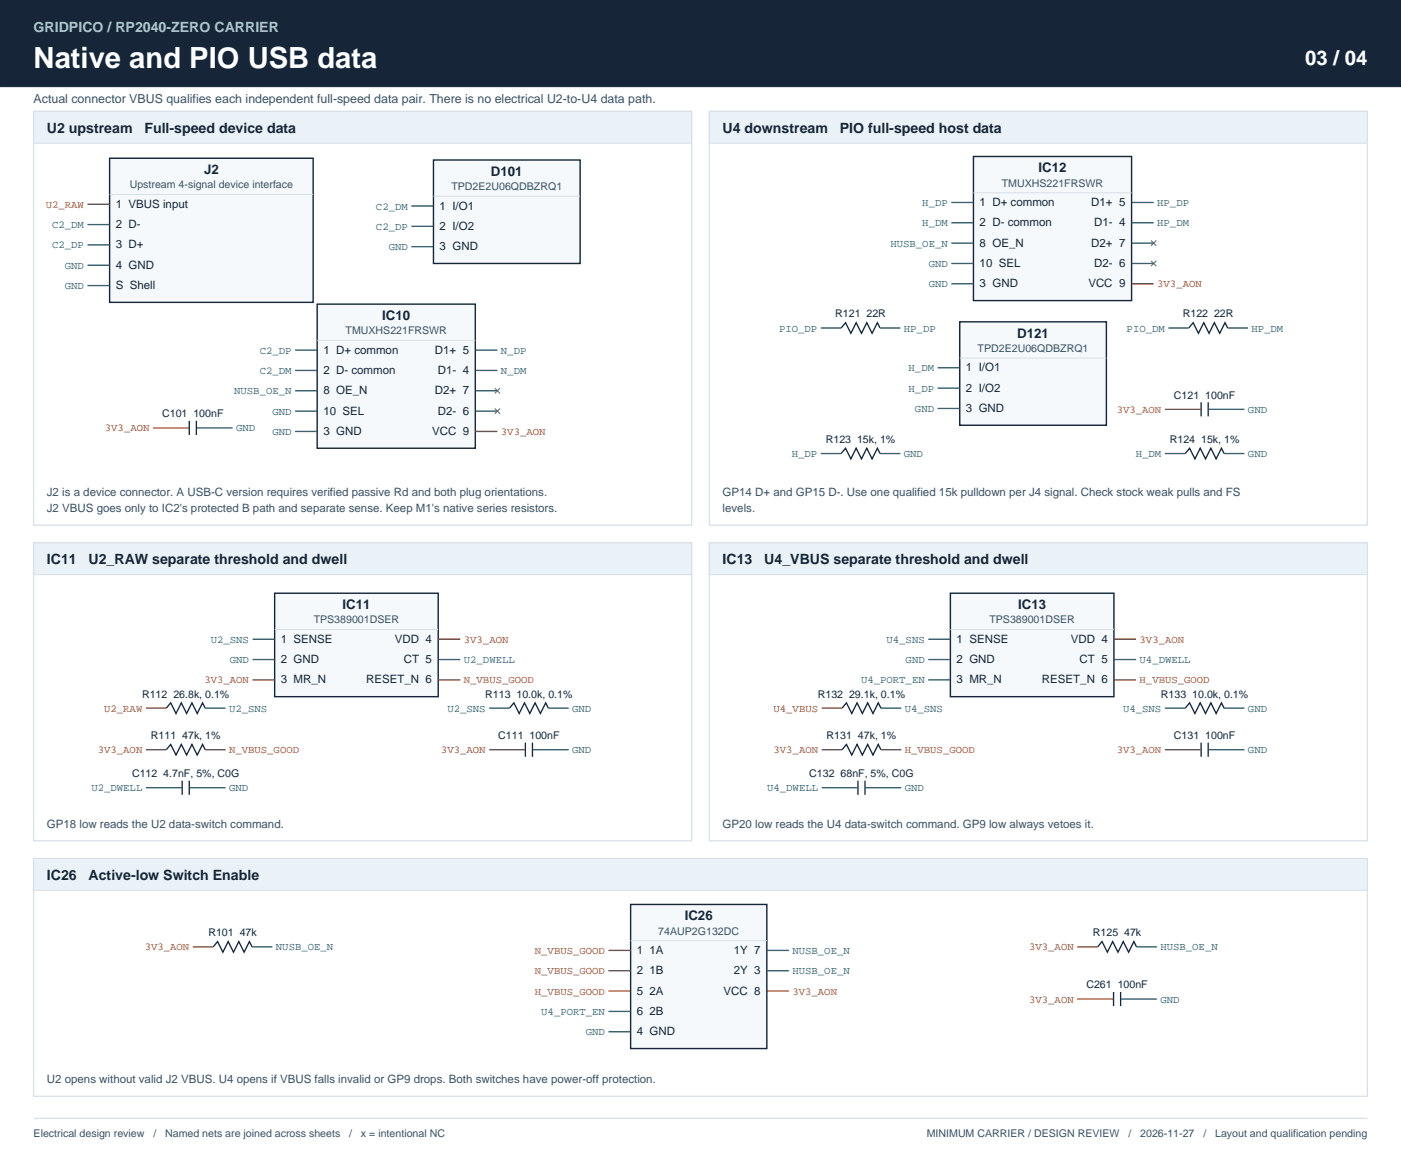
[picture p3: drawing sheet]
<svg xmlns="http://www.w3.org/2000/svg" width="363mm" height="299mm" viewBox="0 0 363 299" stroke-linecap="round" stroke-linejoin="round" font-family="sans-serif">
<defs><g id="words">
<text font-size="7.6" fill="#fff" x="8.7" y="17.7">Native and PIO USB data</text>
<text font-size="5.3" fill="#fff" x="338.4" y="17">03 / 04</text>
<text font-size="3.7" fill="#a7cbd1" x="8.7" y="8.3">GRIDPICO / RP2040-ZERO CARRIER</text>
<g font-size="3.7" fill="#162638">
<text x="12.2" y="34.4">U2 upstream</text>
<text x="37.4" y="34.4">Full-speed device data</text>
<text x="187.3" y="34.4">U4 downstream</text>
<text x="217.7" y="34.4">PIO full-speed host data</text>
<text x="12.2" y="146.3">IC11</text>
<text x="23" y="146.3">U2_RAW separate threshold and dwell</text>
<text x="187.3" y="146.3">IC13</text>
<text x="198.2" y="146.3">U4_VBUS separate threshold and dwell</text>
<text x="12.2" y="228.2">IC26</text>
<text x="23" y="228.2">Active-low Switch Enable</text>
</g>
<g font-size="3.4" fill="#162638">
<text x="52.9" y="45.2">J2</text>
<text x="127.3" y="45.6">D101</text>
<text x="269.2" y="44.7">IC12</text>
<text x="99.1" y="83">IC10</text>
<text x="263.7" y="87.6">D121</text>
<text x="88.8" y="158">IC11</text>
<text x="264" y="158">IC13</text>
<text x="177.5" y="238.7">IC26</text>
</g>
<text font-size="3.2" fill="#385066" x="8.7" y="26.6">Actual connector VBUS qualifies each independent full-speed data pair. There is no electrical U2-to-U4 data path.</text>
<g font-size="3" fill="#162638">
<text x="30" y="53.9">1 VBUS input</text>
<text x="254" y="53.4">1 D+ common</text>
<text x="282.9" y="53.4">D1+ 5</text>
<text x="30" y="59.2">2 D-</text>
<text x="114" y="54.3">1 I/O1</text>
<text x="114" y="59.6">2 I/O2</text>
<text x="254" y="58.7">2 D- common</text>
<text x="283.6" y="58.7">D1- 4</text>
<text x="30" y="64.4">3 D+</text>
<text x="114" y="64.9">3 GND</text>
<text x="254" y="64">8 OE_N</text>
<text x="282.9" y="64">D2+ 7</text>
<text x="30" y="69.7">4 GND</text>
<text x="254" y="69.3">10 SEL</text>
<text x="283.6" y="69.3">D2- 6</text>
<text x="30" y="75">S Shell</text>
<text x="254" y="74.5">3 GND</text>
<text x="282.2" y="74.5">VCC 9</text>
<text x="83.8" y="91.7">1 D+ common</text>
<text x="112.8" y="91.7">D1+ 5</text>
<text x="83.8" y="97">2 D- common</text>
<text x="113.5" y="97">D1- 4</text>
<text x="250.4" y="96.3">1 I/O1</text>
<text x="250.4" y="101.6">2 I/O2</text>
<text x="83.8" y="102.3">8 OE_N</text>
<text x="83.8" y="107.5">10 SEL</text>
<text x="112.8" y="102.3">D2+ 7</text>
<text x="113.5" y="107.5">D2- 6</text>
<text x="250.4" y="106.9">3 GND</text>
<text x="83.8" y="112.8">3 GND</text>
<text x="112" y="112.8">VCC 9</text>
<text x="72.8" y="166.7">1 SENSE</text>
<text x="102.4" y="166.7">VDD 4</text>
<text x="248" y="166.7">1 SENSE</text>
<text x="277.6" y="166.7">VDD 4</text>
<text x="72.8" y="172">2 GND</text>
<text x="104.7" y="172">CT 5</text>
<text x="248" y="172">2 GND</text>
<text x="279.9" y="172">CT 5</text>
<text x="72.8" y="177.3">3 MR_N</text>
<text x="94.9" y="177.3">RESET_N 6</text>
<text x="248" y="177.3">3 MR_N</text>
<text x="270.1" y="177.3">RESET_N 6</text>
<text x="165.1" y="247.4">1 1A</text>
<text x="190.2" y="247.4">1Y 7</text>
<text x="165.1" y="252.7">2 1B</text>
<text x="165.1" y="258">5 2A</text>
<text x="187.6" y="258">VCC 8</text>
<text x="190.2" y="252.7">2Y 3</text>
<text x="165.1" y="263.2">6 2B</text>
<text x="165.1" y="268.5">4 GND</text>
</g>
<g font-size="3" fill="#385066">
<text x="12.2" y="128.6">J2 is a device connector. A USB-C version requires verified passive Rd and both plug orientations.</text>
<text x="187.3" y="128.6">GP14 D+ and GP15 D-. Use one qualified 15k pulldown per J4 signal. Check stock weak pulls and FS</text>
<text x="12.2" y="132.8">J2 VBUS goes only to IC2's protected B path and separate sense. Keep M1's native series resistors.</text>
<text x="187.3" y="132.8">levels.</text>
<text x="12.2" y="214.6">GP18 low reads the U2 data-switch command.</text>
<text x="187.3" y="214.6">GP20 low reads the U4 data-switch command. GP9 low always vetoes it.</text>
<text x="12.2" y="280.9">U2 opens without valid J2 VBUS. U4 opens if VBUS falls invalid or GP9 drops. Both switches have power-off protection.</text>
</g>
<g font-size="2.8" fill="#9e3d14">
<text x="11.9" y="53.9">U2_RAW</text>
<text x="300" y="74.5">3V3_AON</text>
<text x="289.5" y="107.1">3V3_AON</text>
<text x="27.2" y="111.9">3V3_AON</text>
<text x="129.9" y="112.8">3V3_AON</text>
<text x="120.3" y="166.7">3V3_AON</text>
<text x="295.5" y="166.7">3V3_AON</text>
<text x="53" y="177.3">3V3_AON</text>
<text x="120.3" y="177.3">N_VBUS_GOOD</text>
<text x="295.5" y="177.3">H_VBUS_GOOD</text>
<text x="27" y="184.6">U2_RAW</text>
<text x="200.6" y="184.6">U4_VBUS</text>
<text x="25.4" y="195.4">3V3_AON</text>
<text x="59.4" y="195.4">N_VBUS_GOOD</text>
<text x="114.3" y="195.4">3V3_AON</text>
<text x="200.6" y="195.4">3V3_AON</text>
<text x="234.6" y="195.4">H_VBUS_GOOD</text>
<text x="289.5" y="195.4">3V3_AON</text>
<text x="37.5" y="246.5">3V3_AON</text>
<text x="138.7" y="247.4">N_VBUS_GOOD</text>
<text x="266.8" y="246.5">3V3_AON</text>
<text x="138.7" y="252.7">N_VBUS_GOOD</text>
<text x="138.7" y="258">H_VBUS_GOOD</text>
<text x="205.5" y="258">3V3_AON</text>
<text x="266.8" y="260">3V3_AON</text>
</g>
<g font-size="2.8" fill="#385066">
<text x="33.6" y="48.8">Upstream 4-signal device interface</text>
<text x="117" y="49.3">TPD2E2U06QDBZRQ1</text>
<text x="259.7" y="48.4">TMUXHS221FRSWR</text>
<text x="89.6" y="86.7">TMUXHS221FRSWR</text>
<text x="253.5" y="91.3">TPD2E2U06QDBZRQ1</text>
<text x="81.3" y="161.7">TPS389001DSER</text>
<text x="256.5" y="161.7">TPS389001DSER</text>
<text x="170.7" y="242.4">74AUP2G132DC</text>
<text x="8.7" y="294.9">Electrical design review</text>
<text x="39.8" y="294.9">/</text>
<text x="42.8" y="294.9">Named nets are joined across sheets</text>
<text x="90.5" y="294.9">/</text>
<text x="93.6" y="294.9">x = intentional NC</text>
<text x="240.3" y="294.9">MINIMUM CARRIER / DESIGN REVIEW</text>
<text x="292.6" y="294.9">/</text>
<text x="295.6" y="294.9">2026-11-27</text>
<text x="312" y="294.9">/</text>
<text x="315" y="294.9">Layout and qualification pending</text>
</g>
<g font-size="2.8" fill="#225e67">
<text x="239.1" y="53.4">H_DP</text>
<text x="300" y="53.4">HP_DP</text>
<text x="13.5" y="59.2">C2_DM</text>
<text x="97.5" y="54.3">C2_DM</text>
<text x="97.5" y="59.6">C2_DP</text>
<text x="239.1" y="58.7">H_DM</text>
<text x="300" y="58.7">HP_DM</text>
<text x="13.5" y="64.4">C2_DP</text>
<text x="100.8" y="64.9">GND</text>
<text x="230.9" y="64">HUSB_OE_N</text>
<text x="16.8" y="69.7">GND</text>
<text x="240.8" y="69.3">GND</text>
<text x="16.8" y="75">GND</text>
<text x="240.8" y="74.5">GND</text>
<text x="202" y="86">PIO_DP</text>
<text x="234.4" y="86">HP_DP</text>
<text x="292.1" y="86">PIO_DM</text>
<text x="324.5" y="86">HP_DM</text>
<text x="67.3" y="91.7">C2_DP</text>
<text x="129.9" y="91.7">N_DP</text>
<text x="67.3" y="97">C2_DM</text>
<text x="129.9" y="97">N_DM</text>
<text x="235.6" y="96.3">H_DM</text>
<text x="235.6" y="101.6">H_DP</text>
<text x="60.7" y="102.3">NUSB_OE_N</text>
<text x="70.6" y="107.5">GND</text>
<text x="237.2" y="106.9">GND</text>
<text x="323.6" y="107.1">GND</text>
<text x="61.2" y="111.9">GND</text>
<text x="70.6" y="112.8">GND</text>
<text x="205.3" y="118.6">H_DP</text>
<text x="234.4" y="118.6">GND</text>
<text x="294.5" y="118.6">H_DM</text>
<text x="323.6" y="118.6">GND</text>
<text x="54.7" y="166.7">U2_SNS</text>
<text x="229.8" y="166.7">U4_SNS</text>
<text x="59.6" y="172">GND</text>
<text x="120.3" y="172">U2_DWELL</text>
<text x="234.8" y="172">GND</text>
<text x="295.5" y="172">U4_DWELL</text>
<text x="223.2" y="177.3">U4_PORT_EN</text>
<text x="59.4" y="184.6">U2_SNS</text>
<text x="116" y="184.6">U2_SNS</text>
<text x="148.4" y="184.6">GND</text>
<text x="234.6" y="184.6">U4_SNS</text>
<text x="291.2" y="184.6">U4_SNS</text>
<text x="323.6" y="184.6">GND</text>
<text x="148.4" y="195.4">GND</text>
<text x="323.6" y="195.4">GND</text>
<text x="23.7" y="205.2">U2_DWELL</text>
<text x="59.4" y="205.2">GND</text>
<text x="198.9" y="205.2">U4_DWELL</text>
<text x="234.6" y="205.2">GND</text>
<text x="71.5" y="246.5">NUSB_OE_N</text>
<text x="205.5" y="247.4">NUSB_OE_N</text>
<text x="300.8" y="246.5">HUSB_OE_N</text>
<text x="205.5" y="252.7">HUSB_OE_N</text>
<text x="140.3" y="263.2">U4_PORT_EN</text>
<text x="300.8" y="260">GND</text>
<text x="151.9" y="268.5">GND</text>
</g>
<g font-size="2.8" fill="#162638">
<text x="216.5" y="82.3">R121 22R</text>
<text x="306.7" y="82.3">R122 22R</text>
<text x="304.4" y="103.4">C121 100nF</text>
<text x="42" y="108.2">C101 100nF</text>
<text x="214.1" y="114.9">R123 15k, 1%</text>
<text x="303.3" y="114.9">R124 15k, 1%</text>
<text x="36.8" y="180.9">R112 26.8k, 0.1%</text>
<text x="125.8" y="180.9">R113 10.0k, 0.1%</text>
<text x="212" y="180.9">R132 29.1k, 0.1%</text>
<text x="301" y="180.9">R133 10.0k, 0.1%</text>
<text x="39.1" y="191.7">R111 47k, 1%</text>
<text x="129.2" y="191.7">C111 100nF</text>
<text x="214.3" y="191.7">R131 47k, 1%</text>
<text x="304.4" y="191.7">C131 100nF</text>
<text x="34.2" y="201.6">C112 4.7nF, 5%, C0G</text>
<text x="209.8" y="201.6">C132 68nF, 5%, C0G</text>
<text x="54" y="242.8">R101 47k</text>
<text x="283.3" y="242.8">R125 47k</text>
<text x="281.7" y="256.4">C261 100nF</text>
</g>
</g></defs>
<path d="M0 0h363.2v298.8h-363.2z" fill="#fff" stroke="#fff" stroke-width=".26"/>
<path d="M0 0h363.2v22.5h-363.2z" fill="#162638" stroke="#162638" stroke-width=".26"/>
<path d="M8.7 28.9h170.6v107.3h-170.6z" fill="#fff" stroke="#d6e0e9" stroke-width=".32"/>
<path d="M8.7 28.9h170.6v8.2h-170.6z" fill="#eaf1f7" stroke="#d6e0e9" stroke-width=".26"/>
<path d="M28.4 41h52.8v37.4h-52.8z" fill="#f5f9fc" stroke="#162638" stroke-width=".37"/>
<path d="M28.4 50.4h52.8" fill="none" stroke="#d6e0e9" stroke-width=".26"/>
<path d="M22.7 53h5.7" fill="none" stroke="#9e3d14" stroke-width=".34"/>
<path d="M22.7 58.2h5.7M22.7 63.5h5.7M22.7 68.8h5.7M22.7 74.1h5.7" fill="none" stroke="#225e67" stroke-width=".34"/>
<path d="M82.2 78.9h41v37.4h-41z" fill="#f5f9fc" stroke="#162638" stroke-width=".37"/>
<path d="M82.2 88.3h41" fill="none" stroke="#d6e0e9" stroke-width=".26"/>
<path d="M76.5 90.8h5.7M76.5 96.1h5.7M123.2 90.8h5.8M123.2 96.1h5.8M50.9 111h9.4M76.5 101.4h5.7M76.5 106.6h5.7M76.5 111.9h5.7M123.2 101.4h5.8M123.2 106.6h5.8" fill="none" stroke="#225e67" stroke-width=".34"/>
<path d="M128.3 100.7l1.3 1.3M128.3 105.9l1.3 1.4M129.6 100.7l-1.3 1.3M129.6 105.9l-1.3 1.4" fill="none" stroke="#5a6570" stroke-width=".26"/>
<path d="M39.7 111h9.4M123.2 111.9h5.8" fill="none" stroke="#9e3d14" stroke-width=".34"/>
<path d="M49.1 109.1v3.7M50.9 109.1v3.7" fill="none" stroke="#162638" stroke-width=".34"/>
<path d="M112.4 41.5h38v26.8h-38z" fill="#f5f9fc" stroke="#162638" stroke-width=".37"/>
<path d="M112.4 50.9h38" fill="none" stroke="#d6e0e9" stroke-width=".26"/>
<path d="M106.6 53.4h5.8M106.6 58.7h5.8M106.6 64h5.8" fill="none" stroke="#225e67" stroke-width=".34"/>
<path d="M183.9 28.9h170.6v107.3h-170.6z" fill="#fff" stroke="#d6e0e9" stroke-width=".32"/>
<path d="M183.9 28.9h170.6v8.2h-170.6z" fill="#eaf1f7" stroke="#d6e0e9" stroke-width=".26"/>
<path d="M252.4 40.6h41v37.4h-41z" fill="#f5f9fc" stroke="#162638" stroke-width=".37"/>
<path d="M252.4 50h41" fill="none" stroke="#d6e0e9" stroke-width=".26"/>
<path d="M246.6 52.5h5.8M246.6 57.8h5.8M293.4 52.5h5.7M293.4 57.8h5.7M246.6 63.1h5.8M246.6 68.3h5.8M246.6 73.6h5.8M293.4 63.1h5.7M293.4 68.3h5.7" fill="none" stroke="#225e67" stroke-width=".34"/>
<path d="M298.4 62.4l1.4 1.3M298.4 67.6l1.4 1.4M299.8 62.4l-1.4 1.3M299.8 67.6l-1.4 1.4" fill="none" stroke="#5a6570" stroke-width=".26"/>
<path d="M293.4 73.6h5.7" fill="none" stroke="#9e3d14" stroke-width=".34"/>
<path d="M248.8 83.5h38v26.8h-38z" fill="#f5f9fc" stroke="#162638" stroke-width=".37"/>
<path d="M248.8 92.9h38" fill="none" stroke="#d6e0e9" stroke-width=".26"/>
<path d="M212.8 85.1h5.3M228.2 85.1h5.2M243.1 95.4h5.7M302.9 85.1h5.3M318.3 85.1h5.3M212.8 117.6h5.3M228.2 117.6h5.2M243.1 100.7h5.7M243.1 105.9h5.7M302 117.6h5.3M313.2 106.2h9.4M317.4 117.6h5.2" fill="none" stroke="#225e67" stroke-width=".34"/>
<path d="M218.1 85.1l1.1-1.4 1.4 2.7 1.4-2.7 1.3 2.7 1.4-2.7 1.4 2.7 1.4-2.7 .7 1.4M308.2 85.1l1.1-1.4 1.4 2.7 1.4-2.7 1.4 2.7 1.3-2.7 1.4 2.7 1.4-2.7 .7 1.4M218.1 117.6l1.1-1.3 1.4 2.7 1.4-2.7 1.3 2.7 1.4-2.7 1.4 2.7 1.4-2.7 .7 1.3M307.3 117.6l1.1-1.3 1.4 2.7 1.4-2.7 1.3 2.7 1.4-2.7 1.4 2.7 1.4-2.7 .7 1.3M311.4 104.3v3.7M313.2 104.3v3.7" fill="none" stroke="#162638" stroke-width=".34"/>
<path d="M302 106.2h9.4" fill="none" stroke="#9e3d14" stroke-width=".34"/>
<path d="M8.7 140.8h170.6v77.3h-170.6z" fill="#fff" stroke="#d6e0e9" stroke-width=".32"/>
<path d="M8.7 140.8h170.6v8.2h-170.6z" fill="#eaf1f7" stroke="#d6e0e9" stroke-width=".26"/>
<path d="M71.2 153.9h42.4v26.8h-42.4z" fill="#f5f9fc" stroke="#162638" stroke-width=".37"/>
<path d="M71.2 163.3h42.4" fill="none" stroke="#d6e0e9" stroke-width=".26"/>
<path d="M65.5 165.8h5.7M65.5 171.1h5.7M113.6 171.1h5.7M53.2 183.7h5.3M126.8 183.7h5.3M138 194.5h9.4M142.2 183.7h5.2M37.8 204.3h9.4M49.1 204.3h9.4" fill="none" stroke="#225e67" stroke-width=".34"/>
<path d="M65.5 176.3h5.7M113.6 176.3h5.7M113.6 165.8h5.7M37.8 183.7h5.3M37.8 194.5h5.3M53.2 194.5h5.3M126.8 194.5h9.4" fill="none" stroke="#9e3d14" stroke-width=".34"/>
<path d="M43.1 183.7l1.2-1.4 1.3 2.7 1.4-2.7 1.4 2.7 1.4-2.7 1.3 2.7 1.4-2.7 .7 1.4M43.1 194.5l1.2-1.4 1.3 2.7 1.4-2.7 1.4 2.7 1.4-2.7 1.3 2.7 1.4-2.7 .7 1.4M132.1 183.7l1.1-1.4 1.4 2.7 1.4-2.7 1.4 2.7 1.3-2.7 1.4 2.7 1.4-2.7 .7 1.4M136.2 192.6v3.7M138 192.6v3.7M47.2 202.5v3.6M49.1 202.5v3.6" fill="none" stroke="#162638" stroke-width=".34"/>
<path d="M183.9 140.8h170.6v77.3h-170.6z" fill="#fff" stroke="#d6e0e9" stroke-width=".32"/>
<path d="M183.9 140.8h170.6v8.2h-170.6z" fill="#eaf1f7" stroke="#d6e0e9" stroke-width=".26"/>
<path d="M246.4 153.9h42.4v26.8h-42.4z" fill="#f5f9fc" stroke="#162638" stroke-width=".37"/>
<path d="M246.4 163.3h42.4" fill="none" stroke="#d6e0e9" stroke-width=".26"/>
<path d="M240.7 165.8h5.7M240.7 171.1h5.7M240.7 176.3h5.7M288.8 171.1h5.7M228.4 183.7h5.3M302 183.7h5.3M313.2 194.5h9.4M317.4 183.7h5.2M213 204.3h9.4M224.3 204.3h9.4" fill="none" stroke="#225e67" stroke-width=".34"/>
<path d="M288.8 165.8h5.7M288.8 176.3h5.7M213 183.7h5.3M213 194.5h5.3M228.4 194.5h5.3M302 194.5h9.4" fill="none" stroke="#9e3d14" stroke-width=".34"/>
<path d="M218.3 183.7l1.1-1.4 1.4 2.7 1.4-2.7 1.4 2.7 1.3-2.7 1.4 2.7 1.4-2.7 .7 1.4M218.3 194.5l1.1-1.4 1.4 2.7 1.4-2.7 1.4 2.7 1.3-2.7 1.4 2.7 1.4-2.7 .7 1.4M307.3 183.7l1.1-1.4 1.4 2.7 1.4-2.7 1.3 2.7 1.4-2.7 1.4 2.7 1.4-2.7 .7 1.4M311.4 192.6v3.7M313.2 192.6v3.7M222.4 202.5v3.6M224.3 202.5v3.6" fill="none" stroke="#162638" stroke-width=".34"/>
<path d="M8.7 222.7h345.8v61.6h-345.8z" fill="#fff" stroke="#d6e0e9" stroke-width=".32"/>
<path d="M8.7 222.7h345.8v8.2h-345.8z" fill="#eaf1f7" stroke="#d6e0e9" stroke-width=".26"/>
<path d="M163.5 234.6h35.3v37.4h-35.3z" fill="#f5f9fc" stroke="#162638" stroke-width=".37"/>
<path d="M163.5 244h35.3" fill="none" stroke="#d6e0e9" stroke-width=".26"/>
<path d="M50 245.6h5.3M157.8 246.5h5.7M157.8 251.8h5.7M157.8 257.1h5.7M198.8 257.1h5.7M279.3 245.6h5.3M279.3 259.1h9.4" fill="none" stroke="#9e3d14" stroke-width=".34"/>
<path d="M65.4 245.6h5.2M198.8 246.5h5.7M198.8 251.8h5.7M290.5 259.1h9.4M294.7 245.6h5.2M157.8 262.3h5.7M157.8 267.6h5.7" fill="none" stroke="#225e67" stroke-width=".34"/>
<path d="M55.3 245.6l1.1-1.4 1.4 2.8 1.4-2.8 1.3 2.8 1.4-2.8 1.4 2.8 1.4-2.8 .7 1.4M284.6 245.6l1.1-1.4 1.4 2.8 1.4-2.8 1.3 2.8 1.4-2.8 1.4 2.8 1.4-2.8 .7 1.4M288.7 257.3v3.6M290.5 257.3v3.6" fill="none" stroke="#162638" stroke-width=".34"/>
<path d="M8.7 290.1h345.8" fill="none" stroke="#d6e0e9" stroke-width=".34"/>
<use href="#words"/>
</svg>
